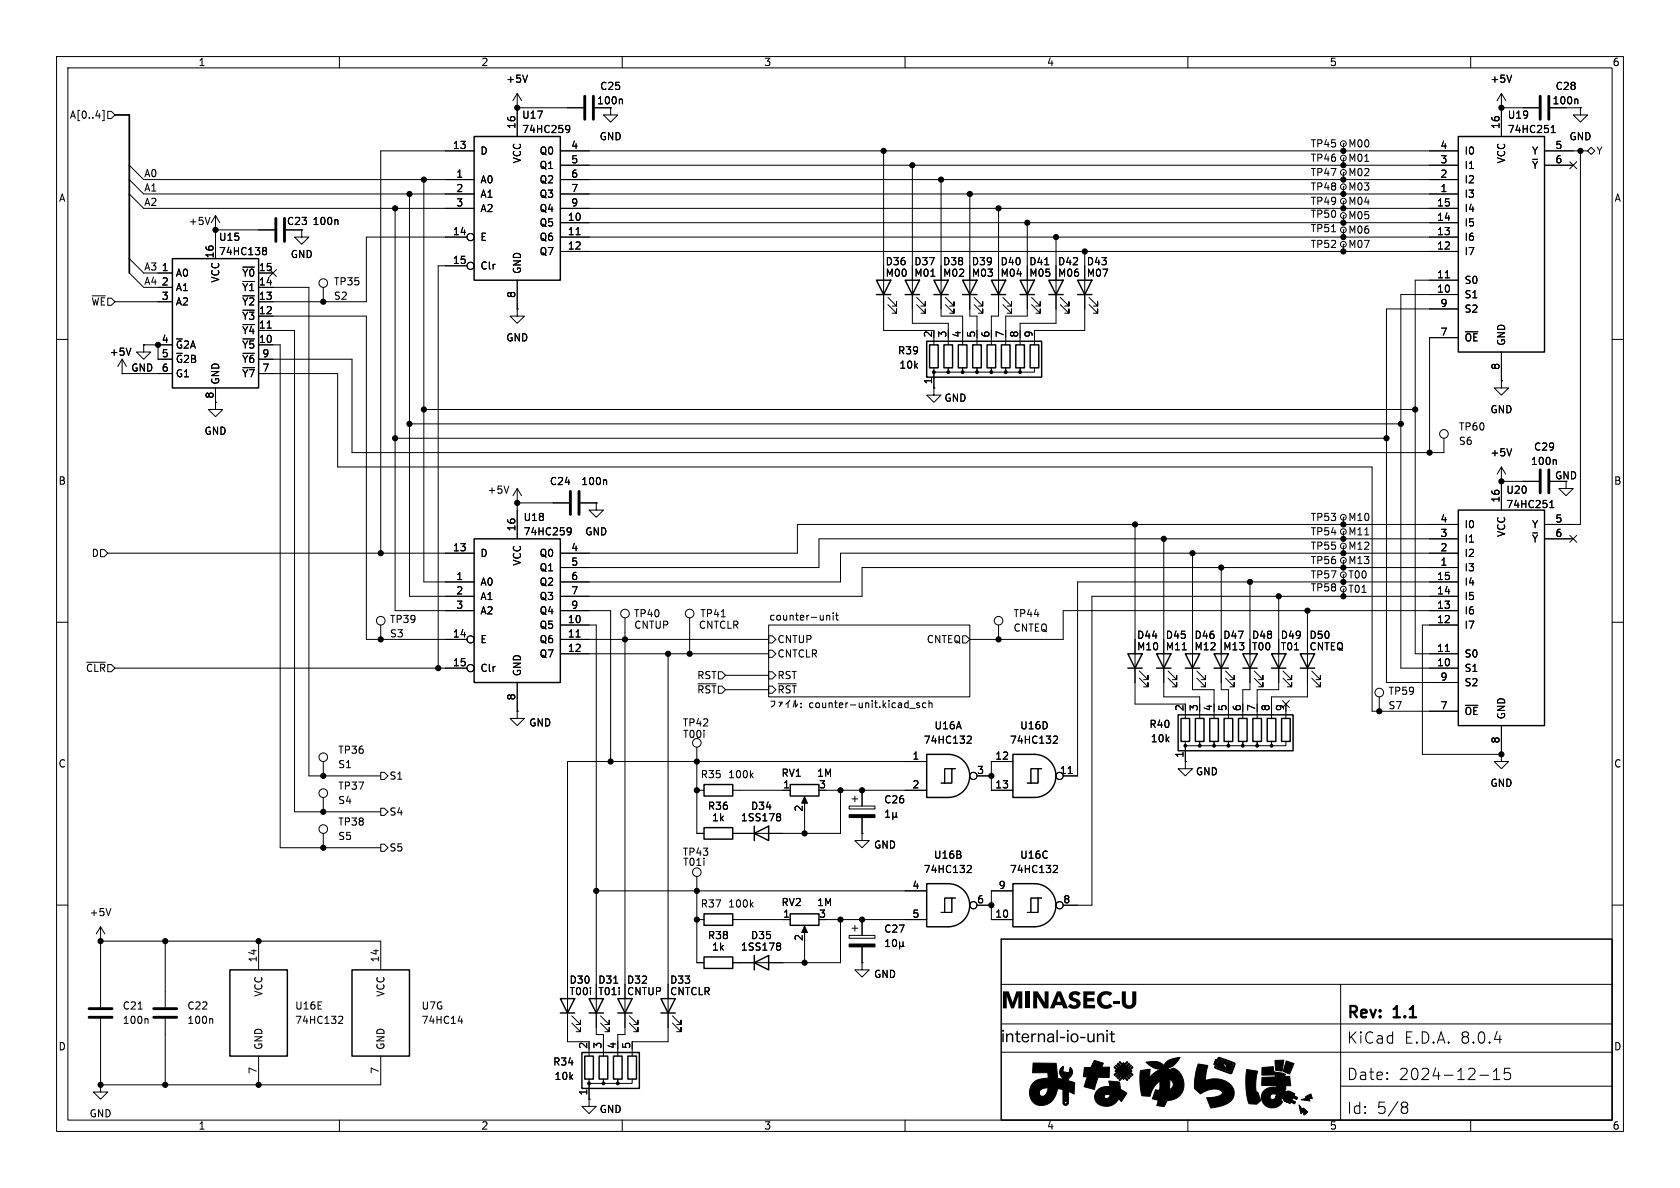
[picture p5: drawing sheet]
<svg xmlns="http://www.w3.org/2000/svg" width="297mm" height="210mm" viewBox="0 0 297 210" stroke-linecap="round" stroke-linejoin="round" font-family="sans-serif">
<defs><g id="words">
<g font-size="2.8">
<text x="177" y="184.8">internal-io-unit</text>
<text x="238" y="184.7">KiCad</text>
<text x="238" y="180.5">Rev:</text>
<text x="246.5" y="180.5">1.1</text>
<text x="248.2" y="184.7">E.D.A. 8.0.4</text>
<text x="238" y="191.2">Date:</text>
<text x="247.2" y="191.2">2024-12-15</text>
<text x="238" y="197.1">Id:</text>
<text x="243.3" y="197.1">5/8</text>
</g>
<g font-size="1.8">
<text x="35" y="11.9">1</text>
<text x="85" y="11.9">2</text>
<text x="135" y="11.9">3</text>
<text x="185" y="11.9">4</text>
<text x="235" y="11.9">5</text>
<text x="285" y="11.9">6</text>
<text x="89.4" y="14.8">+5V</text>
<text x="106" y="16.1">C25</text>
<text x="263.4" y="14.8">+5V</text>
<text x="274.9" y="16.1">C28</text>
<text x="12.2" y="21.2">A[0..4]</text>
<text x="91.2" y="22.9" transform="rotate(-90 91.2 22.9)">16</text>
<text x="92.2" y="21.2">U17</text>
<text x="92.2" y="23.7">74HC259</text>
<text x="105.5" y="18.6">100n</text>
<text x="265.2" y="22.9" transform="rotate(-90 265.2 22.9)">16</text>
<text x="266.5" y="21.2">U19</text>
<text x="266.5" y="23.7">74HC251</text>
<text x="274.4" y="18.6">100n</text>
<text x="80" y="26.4">13</text>
<text x="84.8" y="27.5">D</text>
<text x="92.3" y="29" transform="rotate(-90 92.3 29)">VCC</text>
<text x="95.3" y="27.5">Q0</text>
<text x="100.9" y="26.4">4</text>
<text x="100.9" y="29">5</text>
<text x="105.9" y="25">GND</text>
<text x="231.6" y="28.8">TP46</text>
<text x="231.6" y="26.3">TP45</text>
<text x="238.3" y="28.8">M01</text>
<text x="238.3" y="26.3">M00</text>
<text x="254.6" y="29">3</text>
<text x="254.6" y="26.4">4</text>
<text x="258.8" y="27.5">I0</text>
<text x="266.3" y="29" transform="rotate(-90 266.3 29)">VCC</text>
<text x="270.7" y="27.5">Y</text>
<text x="274.9" y="26.4">5</text>
<text x="274.9" y="29">6</text>
<text x="277.4" y="25">GND</text>
<text x="282.1" y="27.5">Y</text>
<text x="10.3" y="35.9">A</text>
<text x="25.4" y="31.4">A0</text>
<text x="25.4" y="33.9">A1</text>
<text x="80.6" y="31.5">1</text>
<text x="80.6" y="34">2</text>
<text x="84.8" y="32.6">A0</text>
<text x="84.8" y="35.2">A1</text>
<text x="95.3" y="30.1">Q1</text>
<text x="95.3" y="32.6">Q2</text>
<text x="95.3" y="35.2">Q3</text>
<text x="100.9" y="31.5">6</text>
<text x="100.9" y="34">7</text>
<text x="231.6" y="31.3">TP47</text>
<text x="231.6" y="33.9">TP48</text>
<text x="238.3" y="31.3">M02</text>
<text x="238.3" y="33.9">M03</text>
<text x="254.6" y="34">1</text>
<text x="254.6" y="31.5">2</text>
<text x="258.8" y="35.2">I3</text>
<text x="258.8" y="32.6">I2</text>
<text x="258.8" y="30.1">I1</text>
<text x="270.7" y="30.1">~{Y}</text>
<text x="285.3" y="35.9">A</text>
<text x="25.4" y="36.5">A2</text>
<text x="33.3" y="40">+5V</text>
<text x="50.6" y="40">C23</text>
<text x="55.2" y="40">100n</text>
<text x="80" y="41.7">14</text>
<text x="80.6" y="36.6">3</text>
<text x="84.8" y="37.7">A2</text>
<text x="95.3" y="40.2">Q5</text>
<text x="95.3" y="37.7">Q4</text>
<text x="100.3" y="39.1">10</text>
<text x="100.3" y="41.7">11</text>
<text x="100.9" y="36.6">9</text>
<text x="231.6" y="36.4">TP49</text>
<text x="231.6" y="38.7">TP50</text>
<text x="231.6" y="41.2">TP51</text>
<text x="238.3" y="36.4">M04</text>
<text x="238.3" y="39">M05</text>
<text x="238.3" y="41.5">M06</text>
<text x="254" y="41.7">13</text>
<text x="254" y="39.1">14</text>
<text x="254" y="36.6">15</text>
<text x="258.8" y="40.2">I5</text>
<text x="258.8" y="37.7">I4</text>
<text x="25.4" y="47.9">A3</text>
<text x="37.8" y="45.8" transform="rotate(-90 37.8 45.8)">16</text>
<text x="38.6" y="42.8">U15</text>
<text x="38.6" y="45.3">74HC138</text>
<text x="51.3" y="45.8">GND</text>
<text x="80" y="46.7">15</text>
<text x="84.8" y="42.8">E</text>
<text x="84.8" y="47.9">Clr</text>
<text x="95.3" y="42.8">Q6</text>
<text x="95.3" y="45.3">Q7</text>
<text x="100.3" y="44.2">12</text>
<text x="156.5" y="47.1">D36</text>
<text x="161.6" y="47.1">D37</text>
<text x="166.6" y="47.1">D38</text>
<text x="171.7" y="47.1">D39</text>
<text x="176.8" y="47.1">D40</text>
<text x="181.9" y="47.1">D41</text>
<text x="187" y="47.1">D42</text>
<text x="192" y="47.1">D43</text>
<text x="231.6" y="44">TP52</text>
<text x="238.3" y="44">M07</text>
<text x="254" y="44.2">12</text>
<text x="258.8" y="45.3">I7</text>
<text x="258.8" y="42.8">I6</text>
<text x="25.4" y="50.5">A4</text>
<text x="28.5" y="48">1</text>
<text x="28.5" y="50.5">2</text>
<text x="28.5" y="53.1">3</text>
<text x="31" y="49.1">A0</text>
<text x="31" y="51.7">A1</text>
<text x="39" y="50.1" transform="rotate(-90 39 50.1)">VCC</text>
<text x="42.7" y="51.7">~{Y1}</text>
<text x="42.7" y="49.1">~{Y0}</text>
<text x="45.7" y="53.1">13</text>
<text x="45.7" y="50.5">14</text>
<text x="45.7" y="48">15</text>
<text x="58.9" y="50.6">TP35</text>
<text x="58.9" y="53.2">S2</text>
<text x="91.2" y="52.8" transform="rotate(-90 91.2 52.8)">8</text>
<text x="92.3" y="48.5" transform="rotate(-90 92.3 48.5)">GND</text>
<text x="156.5" y="49.1">M00</text>
<text x="161.6" y="49.1">M01</text>
<text x="166.6" y="49.1">M02</text>
<text x="171.7" y="49.1">M03</text>
<text x="176.8" y="49.1">M04</text>
<text x="181.9" y="49.1">M05</text>
<text x="187" y="49.1">M06</text>
<text x="192" y="49.1">M07</text>
<text x="254" y="51.8">10</text>
<text x="254" y="49.3">11</text>
<text x="258.8" y="52.9">S1</text>
<text x="258.8" y="50.4">S0</text>
<text x="16.1" y="54.2">~{WE}</text>
<text x="31" y="54.2">A2</text>
<text x="42.7" y="59.3">~{Y4}</text>
<text x="42.7" y="56.7">~{Y3}</text>
<text x="42.7" y="54.2">~{Y2}</text>
<text x="45.7" y="58.2">11</text>
<text x="45.7" y="55.6">12</text>
<text x="164.8" y="59.8" transform="rotate(-90 164.8 59.8)">2</text>
<text x="167.4" y="59.8" transform="rotate(-90 167.4 59.8)">3</text>
<text x="169.9" y="59.8" transform="rotate(-90 169.9 59.8)">4</text>
<text x="172.5" y="59.8" transform="rotate(-90 172.5 59.8)">5</text>
<text x="175" y="59.8" transform="rotate(-90 175 59.8)">6</text>
<text x="177.5" y="59.8" transform="rotate(-90 177.5 59.8)">7</text>
<text x="180.1" y="59.8" transform="rotate(-90 180.1 59.8)">8</text>
<text x="182.6" y="59.8" transform="rotate(-90 182.6 59.8)">9</text>
<text x="254.6" y="59.4">7</text>
<text x="254.6" y="54.4">9</text>
<text x="258.8" y="55.5">S2</text>
<text x="19.3" y="63.1">+5V</text>
<text x="23.1" y="65.9">GND</text>
<text x="28.5" y="60.7">4</text>
<text x="28.5" y="63.2">5</text>
<text x="28.5" y="65.8">6</text>
<text x="31" y="61.8">~{G}2A</text>
<text x="31" y="64.4">~{G}2B</text>
<text x="42.7" y="61.8">~{Y5}</text>
<text x="42.7" y="64.4">~{Y6}</text>
<text x="45.7" y="60.7">10</text>
<text x="46.3" y="65.8">7</text>
<text x="46.3" y="63.2">9</text>
<text x="89.4" y="60.6">GND</text>
<text x="158.7" y="62.8">R39</text>
<text x="158.9" y="65.4">10k</text>
<text x="258.8" y="60.6">~{OE}</text>
<text x="265.2" y="65.5" transform="rotate(-90 265.2 65.5)">8</text>
<text x="266.3" y="61.2" transform="rotate(-90 266.3 61.2)">GND</text>
<text x="31" y="66.9">G1</text>
<text x="37.8" y="70.6" transform="rotate(-90 37.8 70.6)">8</text>
<text x="39" y="68.1" transform="rotate(-90 39 68.1)">GND</text>
<text x="42.7" y="66.9">~{Y7}</text>
<text x="164.8" y="68" transform="rotate(-90 164.8 68)">1</text>
<text x="166.9" y="71.2">GND</text>
<text x="36.1" y="77.1">GND</text>
<text x="257.8" y="76.3">TP60</text>
<text x="263.4" y="73.3">GND</text>
<text x="257.8" y="78.8">S6</text>
<text x="263.4" y="80.9">+5V</text>
<text x="270.6" y="82.4">100n</text>
<text x="271.1" y="79.9">C29</text>
<text x="10.3" y="85.9">B</text>
<text x="86.1" y="87.5">+5V</text>
<text x="97.1" y="86">C24</text>
<text x="102.7" y="86">100n</text>
<text x="265.2" y="88.9" transform="rotate(-90 265.2 88.9)">16</text>
<text x="266.2" y="87.5">U20</text>
<text x="274.8" y="84.9">GND</text>
<text x="285.3" y="85.9">B</text>
<text x="91.2" y="94" transform="rotate(-90 91.2 94)">16</text>
<text x="92.5" y="92.3">U18</text>
<text x="92.5" y="94.8">74HC259</text>
<text x="103.4" y="94.8">GND</text>
<text x="231.6" y="92.3">TP53</text>
<text x="231.6" y="94.8">TP54</text>
<text x="238.3" y="92.3">M10</text>
<text x="238.3" y="94.8">M11</text>
<text x="254.6" y="95">3</text>
<text x="254.6" y="92.5">4</text>
<text x="258.8" y="93.6">I0</text>
<text x="266.2" y="90">74HC251</text>
<text x="266.3" y="95" transform="rotate(-90 266.3 95)">VCC</text>
<text x="270.7" y="93.6">Y</text>
<text x="274.9" y="92.5">5</text>
<text x="274.9" y="95">6</text>
<text x="16.1" y="98.7">D</text>
<text x="80" y="97.5">13</text>
<text x="84.8" y="98.7">D</text>
<text x="92.3" y="100.1" transform="rotate(-90 92.3 100.1)">VCC</text>
<text x="95.3" y="98.7">Q0</text>
<text x="95.3" y="101.2">Q1</text>
<text x="100.9" y="97.5">4</text>
<text x="100.9" y="100.1">5</text>
<text x="231.6" y="99.9">TP56</text>
<text x="231.6" y="97.4">TP55</text>
<text x="238.3" y="99.9">M13</text>
<text x="238.3" y="97.4">M12</text>
<text x="254.6" y="100.1">1</text>
<text x="254.6" y="97.5">2</text>
<text x="258.8" y="101.2">I3</text>
<text x="258.8" y="98.7">I2</text>
<text x="258.8" y="96.1">I1</text>
<text x="270.7" y="96.1">~{Y}</text>
<text x="80.6" y="102.6">1</text>
<text x="80.6" y="105.2">2</text>
<text x="80.6" y="107.7">3</text>
<text x="84.8" y="103.7">A0</text>
<text x="84.8" y="106.3">A1</text>
<text x="95.3" y="103.7">Q2</text>
<text x="95.3" y="106.3">Q3</text>
<text x="100.9" y="102.6">6</text>
<text x="100.9" y="105.2">7</text>
<text x="100.9" y="107.7">9</text>
<text x="231.6" y="104.7">TP58</text>
<text x="231.6" y="102.5">TP57</text>
<text x="238.3" y="105">T01</text>
<text x="238.3" y="102.5">T00</text>
<text x="254" y="107.7">13</text>
<text x="254" y="105.2">14</text>
<text x="254" y="102.6">15</text>
<text x="258.8" y="106.3">I5</text>
<text x="258.8" y="103.7">I4</text>
<text x="68.8" y="110.3">TP39</text>
<text x="68.8" y="112.9">S3</text>
<text x="80" y="112.8">14</text>
<text x="84.8" y="113.9">E</text>
<text x="84.8" y="108.8">A2</text>
<text x="95.3" y="111.4">Q5</text>
<text x="95.3" y="113.9">Q6</text>
<text x="95.3" y="108.8">Q4</text>
<text x="100.3" y="110.2">10</text>
<text x="100.3" y="112.8">11</text>
<text x="112" y="109.3">TP40</text>
<text x="112" y="111.4">CNTUP</text>
<text x="123.5" y="111.4">CNTCLR</text>
<text x="123.7" y="109.3">TP41</text>
<text x="135.9" y="109.8">counter-unit</text>
<text x="137.4" y="113.9">CNTUP</text>
<text x="163.7" y="113.9">CNTEQ</text>
<text x="179.1" y="109.3">TP44</text>
<text x="179.1" y="111.9">CNTEQ</text>
<text x="200.9" y="113.1">D44</text>
<text x="206" y="113.1">D45</text>
<text x="211.1" y="113.1">D46</text>
<text x="216.2" y="113.1">D47</text>
<text x="221.2" y="113.1">D48</text>
<text x="226.3" y="113.1">D49</text>
<text x="231.4" y="113.1">D50</text>
<text x="254" y="110.2">12</text>
<text x="258.8" y="111.4">I7</text>
<text x="258.8" y="108.8">I6</text>
<text x="15.1" y="119">~{CLR}</text>
<text x="80" y="117.9">15</text>
<text x="84.8" y="119">Clr</text>
<text x="92.3" y="119.6" transform="rotate(-90 92.3 119.6)">GND</text>
<text x="95.3" y="116.4">Q7</text>
<text x="100.3" y="115.3">12</text>
<text x="137.4" y="116.4">CNTCLR</text>
<text x="200.9" y="115.2">M10</text>
<text x="206" y="115.2">M11</text>
<text x="211.1" y="115.2">M12</text>
<text x="216.2" y="115.2">M13</text>
<text x="221.2" y="115.2">T00</text>
<text x="226.3" y="115.2">T01</text>
<text x="231.4" y="115.2">CNTEQ</text>
<text x="254" y="117.9">10</text>
<text x="254" y="115.3">11</text>
<text x="258.8" y="119">S1</text>
<text x="258.8" y="116.4">S0</text>
<text x="91.2" y="123.9" transform="rotate(-90 91.2 123.9)">8</text>
<text x="123.2" y="120.2">RST</text>
<text x="123.2" y="122.8">~{RST}</text>
<text x="137.4" y="120.2">RST</text>
<text x="137.4" y="122.8">~{RST}</text>
<text x="143" y="125.5">counter-unit.kicad_sch</text>
<text x="209.3" y="125.8" transform="rotate(-90 209.3 125.8)">2</text>
<text x="211.8" y="125.8" transform="rotate(-90 211.8 125.8)">3</text>
<text x="214.4" y="125.8" transform="rotate(-90 214.4 125.8)">4</text>
<text x="216.9" y="125.8" transform="rotate(-90 216.9 125.8)">5</text>
<text x="219.5" y="125.8" transform="rotate(-90 219.5 125.8)">6</text>
<text x="222" y="125.8" transform="rotate(-90 222 125.8)">7</text>
<text x="224.5" y="125.8" transform="rotate(-90 224.5 125.8)">8</text>
<text x="227.1" y="125.8" transform="rotate(-90 227.1 125.8)">9</text>
<text x="245.4" y="123">TP59</text>
<text x="245.4" y="125.6">S7</text>
<text x="254.6" y="125.5">7</text>
<text x="254.6" y="120.4">9</text>
<text x="258.8" y="121.5">S2</text>
<text x="93.5" y="128.6">GND</text>
<text x="120.6" y="128.6">TP42</text>
<text x="120.7" y="130.7">T00i</text>
<text x="163.2" y="131.7">74HC132</text>
<text x="165.1" y="129.1">U16A</text>
<text x="178.4" y="131.7">74HC132</text>
<text x="180.3" y="129.1">U16D</text>
<text x="203.1" y="128.9">R40</text>
<text x="203.4" y="131.4">10k</text>
<text x="258.8" y="126.6">~{OE}</text>
<text x="265.2" y="131.5" transform="rotate(-90 265.2 131.5)">8</text>
<text x="266.3" y="127.3" transform="rotate(-90 266.3 127.3)">GND</text>
<text x="10.3" y="135.9">C</text>
<text x="59.7" y="133.5">TP36</text>
<text x="59.7" y="136">S1</text>
<text x="123.8" y="137.8">R35</text>
<text x="128.6" y="137.8">100k</text>
<text x="138.1" y="137.5">RV1</text>
<text x="144.4" y="137.5">1M</text>
<text x="161.2" y="134.4">1</text>
<text x="172.6" y="136.9">3</text>
<text x="175.9" y="134.4">12</text>
<text x="187.3" y="136.9">11</text>
<text x="209.3" y="134.1" transform="rotate(-90 209.3 134.1)">1</text>
<text x="211.3" y="137.3">GND</text>
<text x="285.3" y="135.9">C</text>
<text x="59.7" y="139.8">TP37</text>
<text x="59.7" y="142.3">S4</text>
<text x="68.8" y="138">S1</text>
<text x="125.1" y="143.4">R36</text>
<text x="132.7" y="143.4">D34</text>
<text x="138.4" y="139.4">1</text>
<text x="142" y="143.6" transform="rotate(-90 142 143.6)">2</text>
<text x="144.7" y="139.4">3</text>
<text x="156.2" y="142.2">C26</text>
<text x="161.2" y="139.4">2</text>
<text x="175.9" y="139.4">13</text>
<text x="263.4" y="139.3">GND</text>
<text x="59.7" y="146.2">TP38</text>
<text x="59.7" y="148.7">S5</text>
<text x="68.8" y="144.4">S4</text>
<text x="125.8" y="145.4">1k</text>
<text x="130.9" y="145.4">1SS178</text>
<text x="68.8" y="150.7">S5</text>
<text x="120.6" y="151.5">TP43</text>
<text x="120.7" y="153.3">T01i</text>
<text x="154.4" y="150.2">GND</text>
<text x="163.2" y="154.5">74HC132</text>
<text x="165" y="152">U16B</text>
<text x="178.4" y="154.5">74HC132</text>
<text x="180.3" y="152">U16C</text>
<text x="123.8" y="160.6">R37</text>
<text x="128.6" y="160.6">100k</text>
<text x="138.1" y="160.4">RV2</text>
<text x="144.4" y="160.4">1M</text>
<text x="161.2" y="157.2">4</text>
<text x="172.6" y="159.8">6</text>
<text x="176.5" y="157.2">9</text>
<text x="187.9" y="159.8">8</text>
<text x="15.7" y="162.2">+5V</text>
<text x="125.1" y="166.2">R38</text>
<text x="132.7" y="166.2">D35</text>
<text x="138.4" y="162.3">1</text>
<text x="142" y="166.4" transform="rotate(-90 142 166.4)">2</text>
<text x="144.7" y="162.3">3</text>
<text x="156.2" y="165.1">C27</text>
<text x="161.2" y="162.3">5</text>
<text x="175.9" y="162.3">10</text>
<text x="45.5" y="170.2" transform="rotate(-90 45.5 170.2)">14</text>
<text x="67.1" y="170.2" transform="rotate(-90 67.1 170.2)">14</text>
<text x="125.8" y="168.2">1k</text>
<text x="130.9" y="168.2">1SS178</text>
<text x="154.4" y="173.1">GND</text>
<text x="21.6" y="178.7">C21</text>
<text x="33" y="178.7">C22</text>
<text x="46.6" y="176.3" transform="rotate(-90 46.6 176.3)">VCC</text>
<text x="52.1" y="178.7">U16E</text>
<text x="68.2" y="176.3" transform="rotate(-90 68.2 176.3)">VCC</text>
<text x="74.4" y="178.7">U7G</text>
<text x="100.6" y="174.1">D30</text>
<text x="100.6" y="176.1">T00i</text>
<text x="105.7" y="174.1">D31</text>
<text x="105.7" y="176.1">T01i</text>
<text x="110.8" y="174.1">D32</text>
<text x="110.8" y="176.1">CNTUP</text>
<text x="118.4" y="174.1">D33</text>
<text x="118.4" y="176.1">CNTCLR</text>
<text x="10.3" y="185.9">D</text>
<text x="21.6" y="181.2">100n</text>
<text x="33" y="181.2">100n</text>
<text x="46.6" y="185.7" transform="rotate(-90 46.6 185.7)">GND</text>
<text x="52.1" y="181.2">74HC132</text>
<text x="68.2" y="185.7" transform="rotate(-90 68.2 185.7)">GND</text>
<text x="74.4" y="181.2">74HC14</text>
<text x="103.9" y="185.5" transform="rotate(-90 103.9 185.5)">2</text>
<text x="106.4" y="185.5" transform="rotate(-90 106.4 185.5)">3</text>
<text x="109" y="185.5" transform="rotate(-90 109 185.5)">4</text>
<text x="111.5" y="185.5" transform="rotate(-90 111.5 185.5)">5</text>
<text x="285.3" y="185.9">D</text>
<text x="45.5" y="189.9" transform="rotate(-90 45.5 189.9)">7</text>
<text x="67.1" y="189.9" transform="rotate(-90 67.1 189.9)">7</text>
<text x="97.7" y="188.6">R34</text>
<text x="97.9" y="191.1">10k</text>
<text x="15.7" y="197.7">GND</text>
<text x="103.9" y="193.7" transform="rotate(-90 103.9 193.7)">1</text>
<text x="105.9" y="197">GND</text>
<text x="35" y="199.9">1</text>
<text x="85" y="199.9">2</text>
<text x="135" y="199.9">3</text>
<text x="185" y="199.9">4</text>
<text x="235" y="199.9">5</text>
<text x="285" y="199.9">6</text>
</g>
</g></defs>
<g fill="none" stroke="#000" stroke-width=".18">
<path d="M10 10h277v190h-277zM12 12h273v186h-273zM18.1 19.5h.3v1.8h-.3M19 19.7h.7l.6 .6-.6 .7h-.7zM60 10v2M91.4 19.1h.1M91.4 19.1h11.7M91.4 16.5v7.6M91.4 16.5l-.7 1.3M91.4 16.5l.8 1.3M93.3 13.3l-.5 1.2M107.9 19.1v1.2h1.3l-1.3 1.3-1.2-1.3h1.2"/>
<path d="M109.9 17.5l.1 .2v.7M110 10v2M160 10v2M210 10v2M260 10v2M265.4 19.1h.1M265.4 16.5v7.6M265.4 19.1h6.6M265.4 16.5l-.7 1.3M265.4 16.5l.8 1.3M267.2 13.3l-.4 1.2M276.9 19.1h2.5"/>
<path d="M278.8 17.5l.1 .2v.7M279.4 19.1v1.2h1.3l-1.3 1.3-1.3-1.3h1.3M279.4 19.1h.1M22.9 31.8l2.5 2.5h58.4M22.9 34.3l2.5 2.5h58.4M22.9 29.2l2.5 2.6h58.4M37.1 38.4l-.4 1.3M38.1 38.1v7.6M38.1 38.1l-.8 1.3M38.1 38.1l.8 1.3M59.6 38.8l.1 .2v.7M69.8 36.8v71.2h14"/>
<path d="M72.4 34.3v71.1h11.4M74.9 31.8v71.1h8.9M83.8 26.7h-16.5v71.1M99.1 34.3h158.7M99.1 39.4h158.7M99.1 36.8h158.7M99.1 31.8h158.7M99.1 29.2h158.7M99.1 26.7h158.7M100.1 22.2h.4l.2 .1a.84 .84 0 0 1-.3 1.1h-.3M100.7 22.7l-.2 .3-.4-.1M156.2 26.7v31.7h8.9"/>
<path d="M161.3 29.2v28h6.3v1.2M166.4 31.8v24.1h3.8v2.5M171.4 34.3v21.6h1.3v2.5M176.5 36.8v19.1h-1.2v2.5M181.6 39.4v16.5h-3.8v2.5M237.5 27.9h.1M237.5 30.5h.1M237.5 33h.1M237.5 35.6h.1M237.5 38.1h.1M237.5 25.4h.1M237.5 25.4v1.3"/>
<path d="M237.5 27.9v1.3M237.5 30.5v1.3M237.5 33v1.3M237.5 35.6v1.2M237.5 38.1v1.3M241.3 28.5h.7M271 28.2h.8M273 29.2h5.1M273 26.7h7.7M274.2 23.4h.8M274.2 22.5l.4-.3v1.2M277.5 28.6l1.2 1.2"/>
<path d="M278.7 28.6l-1.2 1.2M279.4 26.7v66h-6.4M280.7 26.7l.6-.7 .6 .7-.6 .6zM10 60h2M16.3 52.3h2.3M20.3 53.3h10.2M22.9 48.3l2.5 2.5M22.9 45.7l2.5 2.6M27.9 48.3h2.6M27.9 50.8h2.6M38.1 40.6h.1M38.1 40.6h10.4"/>
<path d="M42.9 47.2h2.1M45.7 50.8h8.9v86.4h12.7M45.7 55.9h19.1v57.1h17.7M45.7 48.3h2.6M45.7 58.4h6.4v85.1h15.2M46.5 44.2l.1 .1M46.5 43.8h.4l.2 .1v.2l-.2 .2M46.6 44.3h.3M46.6 44.3l-.1 .1M46.9 44.3l.2 .2v.4l-.2 .1h-.4M47.2 58h.8M47.7 47.7l1.2 1.2"/>
<path d="M48.9 47.7l-1.2 1.2M50.5 40.6h2.8M53.3 40.6v1.3h1.3l-1.3 1.3-1.2-1.3h1.2M53.3 40.6h.1M57.1 50.8v2.5M82.5 41.9h-17.7v11.4h-19.1M82.5 47h-5v71.1M91.4 54.6v1.3h1.3l-1.3 1.3-1.2-1.3h1.2M91.4 54.6h.1M91.4 49.5v5.1M99.1 44.5h158.7M99.1 41.9h158.7"/>
<path d="M101.8 41.5h.8M157 53.8l1.5 1.6v-.8v.8h-.8M157 52.6l1.5 1.5v-.8v.8h-.8M162.1 53.8l1.5 1.6v-.8v.8h-.8M162.1 52.6l1.5 1.5v-.8v.8h-.8M164.6 48.8h.7M165.1 59.7v1.3M167.1 53.8l1.6 1.6v-.8v.8h-.8M167.1 52.6l1.6 1.5v-.8v.8h-.8M167.6 59.7v1.3M170.2 59.7v1.3M172.2 53.8l1.5 1.6v-.8v.8h-.7"/>
<path d="M172.2 52.6l1.5 1.5v-.8v.8h-.7M172.7 59.7v1.3M175.3 59.7v1.3M177.3 53.8l1.5 1.6v-.8v.8h-.7M177.3 52.6l1.5 1.5v-.8v.8h-.7M177.8 59.7v1.3M180.3 59.7v1.3M182.4 53.8l1.5 1.6v-.8v.8h-.8M182.4 52.6l1.5 1.5v-.8v.8h-.8M182.9 59.7v1.3M184.7 46.8h.7M186.7 41.9v15.3h-6.4v1.2"/>
<path d="M187.5 53.8l1.5 1.6v-.8v.8h-.8M187.5 52.6l1.5 1.5v-.8v.8h-.8M191.8 44.5v13.9h-8.9M192.5 53.8l1.6 1.6v-.8v.8h-.8M192.5 52.6l1.6 1.5v-.8v.8h-.8M235.4 41h.7M237.5 43.2h.1M237.5 40.6h.1M237.5 40.6v1.3M237.5 43.2v1.3M255.5 49.1h.7M257.8 52.1h-10.2v66h10.2"/>
<path d="M257.8 49.5h-7.6v66.1h7.6M257.8 59.7h-5.1v20.3M257.8 54.6h-12.7v66.1h12.7M285 60h2M21.6 66h.1M21.6 63.5l-.8 1.3M21.6 63.5v2.5M21.6 63.5l.8 1.3M21.6 66h8.9M23.2 61.5l-.5 1.3M25.4 61v1.2h1.3l-1.3 1.3-1.3-1.3h1.3M25.4 61h.1"/>
<path d="M25.4 61h5.1M27.9 61v2.5h2.6M38.1 71.1v1.3h1.3l-1.3 1.3-1.3-1.3h1.3M38.1 71.1h.1M38.1 68.6v2.5M45.7 63.5h16.5v16.5h193.1v-2.5M45.7 66h14v16.6h182.9v43.1h15.2M45.7 61h3.8v88.9h17.8M69.8 77.5h175.3M72.4 74.9h175.2M74.9 72.4h175.3M165.1 68.6v1.3h1.3l-1.3 1.2-1.3-1.2h1.3"/>
<path d="M165.1 68.6h.1M165.1 65v.8h2.5v-.8v.8h2.6v-.8v.8h2.5v-.8v.8h2.6v-.8v.8h2.5v-.8v.8h2.5v-.8v.8h2.6v-.8M165.1 66v2.6M265.4 67.3v1.3h1.3l-1.3 1.3-1.2-1.3h1.2M265.4 67.3h.1M265.4 62.2v5.1M267.2 79.3l-.4 1.3M17.8 97.2h.6l.6 .6-.6 .6h-.6zM19 97.8h64.8M90 85.9l-.5 1.3M91.4 88.9h.1M91.4 88.9h9.2"/>
<path d="M91.4 86.4l-.7 1.2M91.4 86.4v8.9M91.4 86.4l.8 1.2M100.4 93.4l.3-.1 .2 .1a.84 .84 0 0 1-.3 1.2h-.2M101 93.8l-.3 .3-.3-.1M102.6 88.9h2.8M105.4 88.9v1.3h1.3l-1.3 1.2-1.3-1.2h1.3M105.4 88.9h.1M107.1 84.8l.1 .2v.7M200.7 92.7v31.8h8.8M205.7 95.3v27.9h6.4v1.3M210.8 97.8v24.1h3.8v2.6"/>
<path d="M237.5 91.4h.1M237.5 99.1h.1M237.5 94h.1M237.5 96.5h.1M237.5 91.4v1.3M237.5 94v1.3M237.5 96.5v1.3M237.5 99.1v1.2M241.3 94.6h.7M257.8 95.3h-113v5h-45.7M257.8 97.8h-109.2v5.1h-49.5M257.8 92.7h-116.8v5.1h-41.9"/>
<path d="M265.4 85.1h.1M265.4 82.6v7.6M265.4 82.6l-.7 1.2M265.4 82.6l.8 1.2M265.4 85.1h6.6M271 94.2h.8M273 95.3h5.1M274 89.7h.7M274 88.8l.3-.3v1.2M274.1 85.1h2.8v1.3h1.2l-1.2 1.2-1.3-1.2h1.3M275 81.3l.1 .1v.7M277.5 94.6l1.2 1.3"/>
<path d="M278.7 94.6l-1.2 1.3M10 110h2M15.3 117.1h3.3M20.3 118.1h62.2M67.3 110.5v2.5M99.1 115.6h36.8M99.1 110.5h6.3v72.4h1.3v1.3M99.1 108h8.8v26.6M99.1 113h36.8M101.8 112.6h.8M110.5 109.2v73.7h-1.3v1.3M118.1 115.6v68.6h-6.3"/>
<path d="M121.9 109.2v6.4M127 118.7h.6l.7 .7-.7 .6h-.6zM127.5 109h.7M128.3 119.4h7.6M135.9 110.5h35.5v12.7h-35.5zM135.9 112.4h.6l.7 .6-.7 .7h-.6zM135.9 118.7h.6l.7 .7-.7 .6h-.6zM135.9 114.9h.6l.7 .7-.7 .6h-.6zM146.2 108.8v.8M146.2 108.9l.1-.1h.3l.1 .8M147.3 108.3v.2M147.3 108.8v.8"/>
<path d="M147.7 108.8h.5M147.9 108.3v1.1l.3 .2M170.2 112.4h.6l.6 .6-.6 .7h-.6zM176.5 110.5v2.5M201.4 119.9l1.5 1.5v-.7v.7h-.7M201.4 118.6l1.5 1.5v-.7v.7h-.7M206.5 119.9l1.5 1.5v-.7v.7h-.7M206.5 118.6l1.5 1.5v-.7v.7h-.7M209 114.9h.7M211.6 119.9l1.5 1.5v-.7v.7h-.8M211.6 118.6l1.5 1.5v-.7v.7h-.8M215.9 100.3v21.6h1.3v2.6"/>
<path d="M216.7 119.9l1.5 1.5v-.7v.7h-.8M216.7 118.6l1.5 1.5v-.7v.7h-.8M221 102.9v19h-1.3v2.6M221.7 119.9l1.6 1.5v-.7v.7h-.8M221.7 118.6l1.6 1.5v-.7v.7h-.8M226.1 105.4v16.5h-3.9v2.6M226.8 119.9l1.5 1.5v-.7v.7h-.7M226.8 118.6l1.5 1.5v-.7v.7h-.7M231.1 108v15.2h-6.3v1.3M231.9 119.9l1.5 1.5v-.7v.7h-.7M231.9 118.6l1.5 1.5v-.7v.7h-.7M237.5 104.1h.1"/>
<path d="M237.5 101.6h.1M237.5 101.6v1.3M237.5 104.1v1.3M255.5 115.2h.7M257.8 100.3h-105.4v5.1h-53.3M257.8 110.5h-6.3v22.9h13.9M257.8 108h-69.8v5h-16.6M257.8 105.4h-64.8v54.6h-5M257.8 102.9h-67.3v34.3h-2.5M285 110h2M57.1 134.6v2.6M67.3 136.5h.6l.7 .7-.7 .6h-.6z"/>
<path d="M91.4 125.7v1.3h1.3l-1.3 1.3-1.2-1.3h1.2M91.4 125.7h.1M91.4 120.7v5M123.2 139.7h1.3M123.2 132.1v15.2h1.3M123.4 120.9h3.2M128.3 121.9h7.6M129.5 139.7h10.2M132.8 137l.4 .5M133.2 136.6l-.5 .5M135.9 121.3h.6l.7 .6-.7 .7h-.6zM136.3 123.9h.7a.82 .82 0 0 1-.6 1.1"/>
<path d="M137.6 120.9h3.2M137.7 124.1h.6l-.2 .4M138 124.3l-.2 .6M139.3 124.2v.9M139.3 124.2l-.4 .3M139.6 123.8l-.3 .4M140.4 123.9l-.2 1.1M140.6 123.8v1.2l.4-.6M141.6 125v.1M141.6 124.3v.1M146 139.7h17.8M148.6 139.7v7.6h-19.1"/>
<path d="M152.4 139.7v2.8M160.8 125.2h1M162.5 124.3h-.3l-.1 .1v.2l.4 .1v.3h-.4M163.7 124.3h-.4l-.2 .2 .1 .5h.5M163.8 134.6h-63.5v49.6h3.8M164.2 124.4l.2-.1h.3l.1 .8M164.2 123.8v1.3M168.3 135.9h-1.3v2.5M168.9 135.9h-.6v2.5h-1.9M171.2 130.1l.4 .1 .1 .3-.8 .9h.8M172.7 137.2h2.6M179.1 134.6h-3.8v5.1h3.8"/>
<path d="M183.5 135.9h-1.3v2.5M184.1 135.9h-.6v2.5h-1.9M186.4 130.1l.4 .1 .2 .3-.8 .9h.8M188.8 136.7h.8M209.5 134.6v1.3h1.3l-1.3 1.3-1.2-1.3h1.2M209.5 134.6h.1M209.5 131.1v.7h2.6v-.7v.7h2.5v-.7v.7h2.6v-.7v.7h2.5v-.7v.7h2.5v-.7v.7h2.6v-.7v.7h2.5v-.7M209.5 125.7v1.3M209.5 132.1v2.5M212.1 125.7v1.3M214.6 125.7v1.3M217.2 125.7v1.3"/>
<path d="M219.7 125.7v1.3M222.2 125.7v1.3M224.8 125.7v1.3M226.7 123.9l1.2 1.2M227.3 125.7v1.3M227.9 123.9l-1.2 1.2M243.8 123.2v2.5M265.4 133.4v1.2h1.3l-1.3 1.3-1.2-1.3h1.2M265.4 133.4h.1M265.4 128.3v5.1M10 160h2M57.1 141v2.5"/>
<path d="M57.1 147.3v2.6M67.3 142.9h.6l.7 .6-.7 .6h-.6zM67.3 149.2h.6l.7 .7-.7 .6h-.6zM105.4 157.5h58.4M123.2 154.9v15.3h1.3M132.8 159.9l.4 .4M133.2 159.5l-.5 .5M137.5 143.8h.3l.2 .3-.2 .3M137.5 144.4h.3M137.8 144.4l.2 .2v.3l-.1 .1-.4 .1M142.2 141.2v1M142.2 143.5v3.8"/>
<path d="M150.1 142.5h4.6v.5h-4.6zM150.6 141.2h1M151.1 140.7v1M152.4 147.3v1.3h1.3l-1.3 1.3-1.3-1.3h1.3M152.4 147.3h.1M152.4 144.5v2.8M156.6 144.5h.7M156.6 143.6l.3-.4v1.3M157.8 144.3l.2 .2h.3l.1-.2M157.8 143.6v1.3M158.4 144.3l.2 .2M158.4 143.6v.7"/>
<path d="M168.3 158.8h-1.3v2.5M168.9 158.8h-.6v2.5h-1.9M171.2 153h.4l.1 .3-.8 .9h.8M179.1 157.5h-3.8v5.1h3.8M183.5 158.8h-1.3v2.5M184.1 158.8h-.6v2.5h-1.9M186.4 153h.4l.2 .3-.8 .9h.8M285 160h2M17.8 166.4h.1M17.8 163.8l-.8 1.3M17.8 163.8v14.3M17.8 163.8l.7 1.3"/>
<path d="M17.8 166.4h49.5v5.1M19.6 160.6l-.4 1.3M24.4 178.4h.7M29.2 166.4v11.7M45.7 166.4v5.1M60 179.6l.5 .1 .1 .3-.8 .9h.8M101.1 179.6l1.5 1.5v-.8v.8h-.7M106.2 179.6l1.5 1.5v-.8v.8h-.8M108.5 173.8h.7M111.3 179.6l1.5 1.5v-.8v.8h-.8M118.9 179.6l1.5 1.5v-.8v.8h-.8M123.2 162.6h1.3"/>
<path d="M129.5 162.6h10.2M137.5 166.7h.3l.2 .2-.2 .3M137.5 167.2h.3M137.8 167.2l.2 .3v.2l-.1 .2-.4 .1M142.2 164.1v1M142.2 166.4v3.8M146 162.6h17.8M148.6 162.6v7.6h-19.1M150.1 165.4h4.6v.5h-4.6zM150.6 164.1h1M151.1 163.6v1M152.4 170.2v1.3h1.3l-1.3 1.2-1.3-1.2h1.3"/>
<path d="M152.4 170.2h.1M152.4 162.6v2.8M152.4 167.4v2.8M156.6 166.4l.3-.3v1.2M156.6 167.3h.7M157.9 166.2l.2-.1a.68 .68 0 0 1 .4 .6 .68 .68 0 0 1-.4 .6l-.2-.1-.1-.4zM159 167.1l.2 .2h.3l.1-.2M159 166.5v1.3M159.6 167.1l.2 .2M159.6 166.5v.6M172.7 160h2.6M177 166h108v32h-108z"/>
<path d="M177 174h108M237 174v24M17.8 191.8v1.2h1.2l-1.2 1.3-1.3-1.3h1.3M17.8 191.8h.1M17.8 180.1v11.7M26 180.1l.2 .2v.6M29.2 180.1v11.7M37.4 180.1l.2 .2v.6M45.7 186.7v5.1M60 198v2M67.3 186.7v5.1h-49.5M81 180.5h.8"/>
<path d="M81.6 180.1v.8M101.1 180.8l1.5 1.6v-.8v.8h-.7M104.1 190.8v.7h2.6v-.7v.7h2.5v-.7v.7h2.6v-.7M104.1 194.3v1.3h1.3l-1.3 1.3-1.2-1.3h1.2M104.1 194.3h.1M104.1 185.4v1.3M104.1 191.8v2.5M106.2 180.8l1.5 1.6v-.8v.8h-.8M106.7 185.4v1.3M109.2 185.4v1.3M110 198v2M111.3 180.8l1.5 1.6v-.8v.8h-.8"/>
<path d="M111.8 185.4v1.3M118.9 180.8l1.5 1.6v-.8v.8h-.8M160 198v2M177 186h108M177 181h108M210 198v2M237 192h48M247.9 195.6l.2 .1M247.9 194.9l.2-.1 .6 .1a.41 .41 0 0 1 .2 .5 .41 .41 0 0 1-.4 .3M248.1 195.7h.4M248.1 195.7l-.2 .1M248.5 195.7l.4 .4-.1 .5-.3 .2-.6-.1"/>
<path d="M260 198v2M261.6 190.1h1.5M264 190.8h1.2M264 189.4l.6-.6v2M264.2 183.7h1.2M267 188.8h-1l-.1 1 .3-.2 .7 .1 .2 .3-.1 .7-.3 .1h-.5l-.3-.1"/>
<circle cx="237.5" cy="30.5" r=".51"/>
<circle cx="237.5" cy="25.4" r=".51"/>
<circle cx="237.5" cy="27.9" r=".51"/>
<circle cx="237.5" cy="33" r=".51"/>
<circle cx="237.5" cy="35.6" r=".51"/>
<circle cx="237.5" cy="38.1" r=".51"/>
<circle cx="57.1" cy="50" r=".76"/>
<circle cx="83.2" cy="47" r=".63"/>
<circle cx="83.2" cy="41.9" r=".63"/>
<circle cx="237.5" cy="40.6" r=".51"/>
<circle cx="237.5" cy="43.2" r=".51"/>
<circle cx="255.3" cy="76.7" r=".76"/>
<circle cx="237.5" cy="99.1" r=".51"/>
<circle cx="237.5" cy="94" r=".51"/>
<circle cx="237.5" cy="96.5" r=".51"/>
<circle cx="237.5" cy="91.4" r=".51"/>
<circle cx="67.3" cy="109.7" r=".76"/>
<circle cx="83.2" cy="113" r=".63"/>
<circle cx="83.2" cy="118.1" r=".63"/>
<circle cx="110.5" cy="108.5" r=".76"/>
<circle cx="121.9" cy="108.5" r=".76"/>
<circle cx="176.5" cy="109.7" r=".76"/>
<circle cx="237.5" cy="104.1" r=".51"/>
<circle cx="237.5" cy="101.6" r=".51"/>
<circle cx="57.1" cy="133.9" r=".76"/>
<circle cx="123.2" cy="131.3" r=".76"/>
<circle cx="172.1" cy="137.2" r=".63"/>
<circle cx="187.3" cy="137.2" r=".63"/>
<circle cx="243.8" cy="122.4" r=".76"/>
<circle cx="57.1" cy="140.2" r=".76"/>
<circle cx="57.1" cy="146.6" r=".76"/>
<circle cx="123.2" cy="154.2" r=".76"/>
<circle cx="172.1" cy="160" r=".63"/>
<circle cx="187.3" cy="160" r=".63"/>
</g>
<g fill="#000">
<path d="M177.3 175.3h1l.7 1.9 .7-1.9h1v3h-.7v-2.2l-.8 2.2h-.5l-.7-2.2v2.2h-.7zM181.3 175.3h.7v3h-.7zM182.7 175.3h.8l1.2 1.9v-1.9h.7v3h-.8l-1.3-2 .1 2h-.7zM186.9 175.3h.7l1.2 3h-.8l-.2-.6h-1.2l-.2 .6h-.8l.5-1.2h1.5l-.4-1-.4 1h-.7zM189.2 175.5l.8-.3 .8 .2 .3 .2-.5 .5a.49 .49 0 0 0-.5-.3 .49 .49 0 0 0-.4 .4 2.03 2.03 0 0 1 1.3 1.1 1.26 1.26 0 0 1-.9 1.1 1.26 1.26 0 0 1-1.3-.5l.5-.5 .2 .2a.4 .4 0 0 0 .6 .1 .4 .4 0 0 0 .1-.5l-.2-.1a.97 .97 0 0 1-.9-.5 .97 .97 0 0 1 0-1zM191.5 175.3h2v.6h-1.3v.5h1.3v.6h-1.3v.6h1.4v.7h-2.1zM194.4 175.6a1.76 1.76 0 0 1 2.3 0l-.5 .5a.88 .88 0 0 0-1.3 0 .88 .88 0 0 0 .1 1.3 .88 .88 0 0 0 1.2 0l.5 .5a1.6 1.6 0 0 1-2.3 0 1.6 1.6 0 0 1 0-2.3zM196.8 176.9h1.1v.5h-1.1zM198.3 175.3h.7v1.8a.57 .57 0 0 0 .6 .6 .57 .57 0 0 0 .6-.6v-1.8h.7v1.8a1.28 1.28 0 0 1-1.3 1.2 1.28 1.28 0 0 1-1.3-1.2zM195.6 182.7l.2 .1v1.3l-.1 .1-.1-.1zM196.4 182.3h.2l.1 .4 .4 .1-.4 .1v.9v.2l.4 .1a.38 .38 0 0 1-.4 .2 .38 .38 0 0 1-.3-.4v-1l-.3-.1 .3-.1z"/>
<circle cx="195.7" cy="182.2" r=".19"/>
</g>
<g fill="#000" stroke="#000" stroke-width=".18">
<path d="M142.2 140.8l.5 1.2h-1zM150.1 144h4.6v.5h-4.6zM142.2 163.7l.5 1.1h-1zM150.1 166.9h4.6v.5h-4.6zM182.6 187.9l4.1 .1 .3 2.6 .9 .2-.1-.2a1.17 1.17 0 0 1 .2-2.1l-.1 .9 .6 .1h.5l.2-.8a1.1 1.1 0 0 1-.2 1.9l-.1 .5 .6 .1a.43 .43 0 0 1 .5 .2 .43 .43 0 0 1 0 .5l-.1 1.5-1-.4v2a.48 .48 0 0 1-.5 .4 .48 .48 0 0 1-.5-.5l.3 .1a.22 .22 0 0 0 .4 .1 .22 .22 0 0 0-.1-.4 .22 .22 0 0 0-.3 .2h-.3v-2.3l-.9-.2-.1 .2a2.93 2.93 0 0 1-3.3 2.8 2.11 2.11 0 0 1-1.6-2.2h1.7v.1a.69 .69 0 0 0 .8 .5 .69 .69 0 0 0 .6-.7l.2-.7a1.35 1.35 0 0 0-1.6 .7v.1h-1.7a2.48 2.48 0 0 1 2.7-2.6h.6l-.1-1h-2.7zM191.7 188.7h.4a.74 .74 0 0 0 1.1-.7l.1-.2a.36 .36 0 0 1 .2-.4 .36 .36 0 0 1 .4 .2l.8 .2a.26 .26 0 0 1 .4 .1 .26 .26 0 0 1-.2 .4l-.1 .4 1.3-.1v1.9l-2-.1-.6 2.2-1.8-.5 .5-1.7h-.3a.25 .25 0 0 1-.4 0 .25 .25 0 0 1 .1-.4zM194.1 192.6a3.1 3.1 0 0 1 2.1-.5l-.1-.5a.25 .25 0 0 1-.1-.3 .25 .25 0 0 1 .1-.2l1.4 .1a.38 .38 0 0 1 .5 .1 .38 .38 0 0 1 0 .5v.3a.39 .39 0 0 0 .2 .5l1 .6-1 1.5-.4-.5a2.36 2.36 0 0 1-4.2 .2l-.1-.6h1.7a.53 .53 0 0 0 .6 .3 .53 .53 0 0 0 .4-.6h-.2a.73 .73 0 0 0-.8 .3h-1.7l.2-.6zM197.1 188.5l.3 .4-.1 .1-.4-.3zM197.1 189.8l.2-.2 .1 .2-.3 .3-.2-.1zM197.3 188.3l.1-.1 .3 .4-.1 .1-.4-.3zM197.6 189.9l.1 .2-.3 .3-.2-.1zM197.6 188l.1-.1 .3 .4-.1 .1-.4-.3z"/>
<path d="M197.5 190.6l.4-.4 .1 .2-.3 .3zM197.8 187.8l.2-.2 .3 .4-.1 .1zM198 190.7l.2-.2 .1 .2-.3 .3-.2-.1zM198.9 190.7l.2-.2 .3 .4-.1 .1zM199.3 187.6l.1 .2-.3 .3-.2-.1zM198.6 187.8l1.5 1.5-1.5 1.5-1.5-1.5 2.5 .1 .1-.1h-2.6zM199.3 190.3l.1-.1 .3 .4-.1 .1-.4-.3zM199.4 188.1l.2-.2 .1 .2-.3 .3-.2-.1zM199.5 190.1l.2-.2 .3 .4-.1 .1zM199.5 188.6l.4-.4 .1 .2-.3 .3zM199.9 189.7l.1-.1 .3 .4-.1 .1-.4-.3zM200.2 188.5l.1 .2-.3 .3-.2-.1z"/>
<path d="M202.6 187.8l.4-.1a2.54 2.54 0 0 1 2.7 .7h.1a2.37 2.37 0 0 1 2.3-1.4l.5-.1-.1 .2a3.2 3.2 0 0 1-2 1.7l.1 .3 .3-.1a1.17 1.17 0 0 1 1.6 .6 2.94 2.94 0 0 1 .6 3.2 2.94 2.94 0 0 1-2.8 1.8l-.3 .6a.43 .43 0 0 1-.2 .4 .43 .43 0 0 1-.5 0l-.8-.2 .3-.9-1.1-.3 .6-1.6 .7 .2v-.2h1.7a.95 .95 0 0 0 .7-.9 .95 .95 0 0 0-.6-.9l-.1 1.8h-1.7v-1.5l-.2 .2a5.2 5.2 0 0 0-1.6 2.5l-1.4-.1a9.4 9.4 0 0 1-.1-4.5l1.6-.2v1.5l.6-.7a1.35 1.35 0 0 1 1-.5l.1-.3a4 4 0 0 1-2.4-1.2zM211.8 188.1l1.7 .3-.4 2.6a4.1 4.1 0 0 1 4.9 1.4 2.18 2.18 0 0 1-1.7 3l-1.9 .4a.28 .28 0 0 1-.4 0 .28 .28 0 0 1-.1-.3l-.6-1.4 .4-.1a3 3 0 0 0 2.4-.8 1.35 1.35 0 0 0-1.6-.7 5.5 5.5 0 0 0-2.3 .9l-1-1.1 .1-2.1zM214.9 187.3a.17 .17 0 0 0 .3 .1 .17 .17 0 0 0 .1-.2 .4 .4 0 0 1 .3-.3 .4 .4 0 0 1 .4 .2l2.3 .8 .1 .3-.3 .7a.95 .95 0 0 1-.6 .9l-1.8-.6a1.06 1.06 0 0 1-.9-.6l2.5 1a.3 .3 0 0 0 .4 0 .3 .3 0 0 0 .1-.3l.4-1.3-2.3-.8a.32 .32 0 0 0-.4-.1 .32 .32 0 0 0-.2 .4l-.4 1.1h-.1a.25 .25 0 0 0 .1-.3 .25 .25 0 0 0-.3-.2zM215.6 187.3l2.2 .7a.22 .22 0 0 1 .2 .2 .22 .22 0 0 1-.1 .3l-.2 .6a.3 .3 0 0 1-.2 .4 .3 .3 0 0 1-.4-.1l-2-.8 .1-.3h.9a.3 .3 0 0 1 .4 .2 .3 .3 0 0 1-.1 .4l.6-.5a.29 .29 0 0 1-.4-.2 .29 .29 0 0 1 .1-.3l-.6 .4h-.9zM220.4 189.1l1.9 .3-.3 1.8 .1 1.7a.17 .17 0 0 0 0 .2 .17 .17 0 0 0 .2-.1l.3 .8a.82 .82 0 0 1 .2 .9l-.6 .5h-.6a.73 .73 0 0 1-1-.8l-.4-2.6zM223.1 188.7l1.6-.1a.29 .29 0 0 1 .4 0 .29 .29 0 0 1 0 .4 .62 .62 0 0 0 .9 .6l.7 .1 .6 .2-.2 .1a.29 .29 0 0 0 .1 .3 .29 .29 0 0 0 .4 0h.4l.2 1.6h-.9v.3a.42 .42 0 0 1-.2 .6l.3 .2 .5-.1 .8 .4a.22 .22 0 0 1 .2 .1 .22 .22 0 0 1-.1 .3h.1a.41 .41 0 0 1 .5 .4 .24 .24 0 0 1-.2 .3 .24 .24 0 0 1-.3-.2 .28 .28 0 0 0-.4-.1 .28 .28 0 0 0-.1 .4l.6 .3-.1 .3-.5-.2a.19 .19 0 0 0-.3 0 .19 .19 0 0 0 0 .2l-.7-.3h.8h-.8h.8h-.8h.8l-.9-.1h.9h-.9h.9h-.9h1h-1.1h1.1h-1.1h1.1h-1.1h1.1l-1.2-.1h1.2h-1.2h1.2h-1.2h1.2l-1.3-.1h1.3h-1.3l-.5-.5h2.1h-2.1h2.1h-2.1v.4l.2 .4a1.96 1.96 0 0 1-2.2 1 1.96 1.96 0 0 1-1.5-1.9l1.5 .1a.52 .52 0 0 0 .5 .4 .52 .52 0 0 0 .5-.4h3.1h-3.1h3.1h-3.1h3.1h-3.1h3.1h-3l3-.1h-3h3h-3l3.1-.1-3.1 .1v-.1h3.1h-3.1h3.1h-3.1h3.1l-3.1-.1h3.1h-3.1h3.1h-3.1h3.1h-3.1l.1-.2a.73 .73 0 0 0-1.2 .4h-1.5v-.1a2.17 2.17 0 0 1 2.7-1.6 .21 .21 0 0 0 0-.3 .21 .21 0 0 0-.3 0h-2.3v-1.4l2.2-.1a.21 .21 0 0 0 .2-.1 .21 .21 0 0 0-.1-.3l-2.3 .1zM225.4 187.5l1.6-.1-.3 1.6a.27 .27 0 0 1-.1 .4 .27 .27 0 0 1-.3-.1 .63 .63 0 0 1-.8-.2zM227.4 187.5l1.4 .5-.8 1.9-.8-.3a.33 .33 0 0 1-.3-.2 .33 .33 0 0 1 .1-.5zM229.7 195.3l.5 .7 .2-.1 .8 .7-.7 .5-.2-.5-.3 .3zM230 194.4l.5-.1a.25 .25 0 0 0 .3-.1 .25 .25 0 0 0 0-.3l.9-.5 .3 .8h-.6l.2 .4z"/>
<circle cx="91.4" cy="19.1" r=".46"/>
<circle cx="265.4" cy="19.1" r=".46"/>
<circle cx="69.8" cy="36.8" r=".46"/>
<circle cx="72.4" cy="34.3" r=".46"/>
<circle cx="74.9" cy="31.8" r=".46"/>
<circle cx="156.2" cy="26.7" r=".46"/>
<circle cx="161.3" cy="29.2" r=".46"/>
<circle cx="166.4" cy="31.8" r=".46"/>
<circle cx="171.4" cy="34.3" r=".46"/>
<circle cx="176.5" cy="36.8" r=".46"/>
<circle cx="181.6" cy="39.4" r=".46"/>
<circle cx="237.5" cy="29.2" r=".46"/>
<circle cx="237.5" cy="36.8" r=".46"/>
<circle cx="237.5" cy="39.4" r=".46"/>
<circle cx="237.5" cy="31.8" r=".46"/>
<circle cx="237.5" cy="26.7" r=".46"/>
<circle cx="237.5" cy="34.3" r=".46"/>
<circle cx="279.4" cy="26.7" r=".46"/>
<circle cx="38.1" cy="40.6" r=".46"/>
<circle cx="57.1" cy="53.3" r=".46"/>
<circle cx="186.7" cy="41.9" r=".46"/>
<circle cx="191.8" cy="44.5" r=".46"/>
<circle cx="237.5" cy="41.9" r=".46"/>
<circle cx="237.5" cy="44.5" r=".46"/>
<circle cx="27.9" cy="61" r=".46"/>
<circle cx="69.8" cy="77.5" r=".46"/>
<circle cx="72.4" cy="74.9" r=".46"/>
<circle cx="74.9" cy="72.4" r=".46"/>
<circle cx="165.1" cy="65.8" r=".25"/>
<circle cx="167.6" cy="65.8" r=".25"/>
<circle cx="170.2" cy="65.8" r=".25"/>
<circle cx="172.7" cy="65.8" r=".25"/>
<circle cx="175.3" cy="65.8" r=".25"/>
<circle cx="177.8" cy="65.8" r=".25"/>
<circle cx="180.3" cy="65.8" r=".25"/>
<circle cx="245.1" cy="77.5" r=".46"/>
<circle cx="247.6" cy="74.9" r=".46"/>
<circle cx="250.2" cy="72.4" r=".46"/>
<circle cx="67.3" cy="97.8" r=".46"/>
<circle cx="91.4" cy="88.9" r=".46"/>
<circle cx="200.7" cy="92.7" r=".46"/>
<circle cx="205.7" cy="95.3" r=".46"/>
<circle cx="210.8" cy="97.8" r=".46"/>
<circle cx="237.5" cy="92.7" r=".46"/>
<circle cx="237.5" cy="95.3" r=".46"/>
<circle cx="237.5" cy="97.8" r=".46"/>
<circle cx="252.7" cy="80" r=".46"/>
<circle cx="265.4" cy="85.1" r=".46"/>
<circle cx="67.3" cy="113" r=".46"/>
<circle cx="77.5" cy="118.1" r=".46"/>
<circle cx="110.5" cy="113" r=".46"/>
<circle cx="118.1" cy="115.6" r=".46"/>
<circle cx="121.9" cy="115.6" r=".46"/>
<circle cx="176.5" cy="113" r=".46"/>
<circle cx="215.9" cy="100.3" r=".46"/>
<circle cx="221" cy="102.9" r=".46"/>
<circle cx="226.1" cy="105.4" r=".46"/>
<circle cx="231.1" cy="108" r=".46"/>
<circle cx="237.5" cy="102.9" r=".46"/>
<circle cx="237.5" cy="105.4" r=".46"/>
<circle cx="237.5" cy="100.3" r=".46"/>
<circle cx="57.1" cy="137.2" r=".46"/>
<circle cx="107.9" cy="134.6" r=".46"/>
<circle cx="123.2" cy="139.7" r=".46"/>
<circle cx="123.2" cy="134.6" r=".46"/>
<circle cx="148.6" cy="139.7" r=".46"/>
<circle cx="152.4" cy="139.7" r=".46"/>
<circle cx="175.3" cy="137.2" r=".46"/>
<circle cx="209.5" cy="131.8" r=".25"/>
<circle cx="212.1" cy="131.8" r=".25"/>
<circle cx="214.6" cy="131.8" r=".25"/>
<circle cx="217.2" cy="131.8" r=".25"/>
<circle cx="219.7" cy="131.8" r=".25"/>
<circle cx="222.2" cy="131.8" r=".25"/>
<circle cx="224.8" cy="131.8" r=".25"/>
<circle cx="243.8" cy="125.7" r=".46"/>
<circle cx="265.4" cy="133.4" r=".46"/>
<circle cx="57.1" cy="149.9" r=".46"/>
<circle cx="57.1" cy="143.5" r=".46"/>
<circle cx="105.4" cy="157.5" r=".46"/>
<circle cx="123.2" cy="157.5" r=".46"/>
<circle cx="142.2" cy="147.3" r=".46"/>
<circle cx="17.8" cy="166.4" r=".46"/>
<circle cx="29.2" cy="166.4" r=".46"/>
<circle cx="45.7" cy="166.4" r=".46"/>
<circle cx="123.2" cy="162.6" r=".46"/>
<circle cx="142.2" cy="170.2" r=".46"/>
<circle cx="148.6" cy="162.6" r=".46"/>
<circle cx="152.4" cy="162.6" r=".46"/>
<circle cx="175.3" cy="160" r=".46"/>
<circle cx="17.8" cy="191.8" r=".46"/>
<circle cx="29.2" cy="191.8" r=".46"/>
<circle cx="45.7" cy="191.8" r=".46"/>
<circle cx="104.1" cy="191.5" r=".25"/>
<circle cx="106.7" cy="191.5" r=".25"/>
<circle cx="109.2" cy="191.5" r=".25"/>
</g>
<g fill="none" stroke="#000" stroke-width=".25">
<path d="M83.8 24.1h15.3v25.4h-15.3zM257.8 24.1h15.2v38.1h-15.2zM30.5 45.7h15.2v22.9h-15.2zM154.9 49.5h2.6l-1.3 2.6zM154.9 52.1h2.6M160 49.5h2.6l-1.3 2.6zM160 52.1h2.6M165.1 49.5h2.5l-1.2 2.6zM165.1 52.1h2.5M170.2 49.5h2.5l-1.3 2.6zM170.2 52.1h2.5M175.3 49.5h2.5l-1.3 2.6z"/>
<path d="M175.3 52.1h2.5M180.3 49.5h2.6l-1.3 2.6zM180.3 52.1h2.6M185.4 49.5h2.6l-1.3 2.6zM185.4 52.1h2.6M190.5 49.5h2.5l-1.2 2.6zM190.5 52.1h2.5M163.8 60.3h20.3v6.4h-20.3zM164.3 61h1.6v4h-1.6zM166.9 61h1.5v4h-1.5zM169.4 61h1.5v4h-1.5zM172 61h1.5v4h-1.5z"/>
<path d="M174.5 61h1.5v4h-1.5zM177 61h1.6v4h-1.6zM179.6 61h1.5v4h-1.5zM182.1 61h1.5v4h-1.5zM83.8 95.3h15.3v25.4h-15.3zM257.8 90.2h15.2v38.1h-15.2zM199.4 115.6h2.5l-1.2 2.5zM199.4 118.1h2.5M204.5 115.6h2.5l-1.3 2.5zM204.5 118.1h2.5M209.5 115.6h2.6l-1.3 2.5zM209.5 118.1h2.6"/>
<path d="M214.6 115.6h2.6l-1.3 2.5zM214.6 118.1h2.6M219.7 115.6h2.5l-1.2 2.5zM219.7 118.1h2.5M224.8 115.6h2.5l-1.2 2.5zM224.8 118.1h2.5M229.9 115.6h2.5l-1.3 2.5zM229.9 118.1h2.5M124.5 138.7h5v2h-5zM139.7 138.7h5.1v2h-5.1zM163.8 133.4h3.8a3.8 3.8 0 0 1 3.8 3.8 3.8 3.8 0 0 1-3.8 3.8h-3.8zM179.1 133.4h3.8a3.8 3.8 0 0 1 3.8 3.8 3.8 3.8 0 0 1-3.8 3.8h-3.8z"/>
<path d="M208.3 126.4h20.3v6.3h-20.3zM208.8 127h1.5v4.1h-1.5zM211.3 127h1.6v4.1h-1.6zM213.9 127h1.5v4.1h-1.5zM216.4 127h1.5v4.1h-1.5zM218.9 127h1.6v4.1h-1.6zM221.5 127h1.5v4.1h-1.5zM224 127h1.6v4.1h-1.6zM226.6 127h1.5v4.1h-1.5zM124.5 146.3h5v2h-5zM133.3 147.3l2.6-1.2v2.5zM133.3 146.1v2.5"/>
<path d="M163.8 156.2h3.8a3.8 3.8 0 0 1 3.8 3.8 3.8 3.8 0 0 1-3.8 3.8h-3.8zM179.1 156.2h3.8a3.8 3.8 0 0 1 3.8 3.8 3.8 3.8 0 0 1-3.8 3.8h-3.8zM40.6 171.5h10.2v15.2h-10.2zM62.2 171.5h10.2v15.2h-10.2zM99.1 176.5h2.5l-1.3 2.6zM99.1 179.1h2.5M104.1 176.5h2.6l-1.3 2.6zM104.1 179.1h2.6M109.2 176.5h2.6l-1.3 2.6zM109.2 179.1h2.6M116.8 176.5h2.6l-1.3 2.6zM116.8 179.1h2.6"/>
<path d="M124.5 169.2h5v2h-5zM124.5 161.5h5v2.1h-5zM133.3 170.2l2.6-1.3v2.6zM133.3 168.9v2.6M139.7 161.5h5.1v2.1h-5.1zM102.9 186.1h10.1v6.3h-10.1zM103.4 186.7h1.5v4.1h-1.5zM105.9 186.7h1.5v4.1h-1.5zM108.5 186.7h1.5v4.1h-1.5zM111 186.7h1.5v4.1h-1.5z"/>
</g>
<g fill="none" stroke="#000" stroke-width=".51">
<path d="M103.4 17v4.1M104.9 17v4.1M272.3 17v4.1M273.8 17v4.1M48.8 38.6v4.1M50.3 38.6v4.1M100.8 86.9v4M102.4 86.9v4M272.3 83.1v4M273.8 83.1v4M15.7 179.8h4.1M15.7 178.3h4.1"/>
<path d="M27.2 179.8h4M27.2 178.3h4"/>
</g>
<path d="M20.3 20.3h2.6v28" fill="none" stroke="#000" stroke-width=".3"/>
<use href="#words"/>
</svg>
